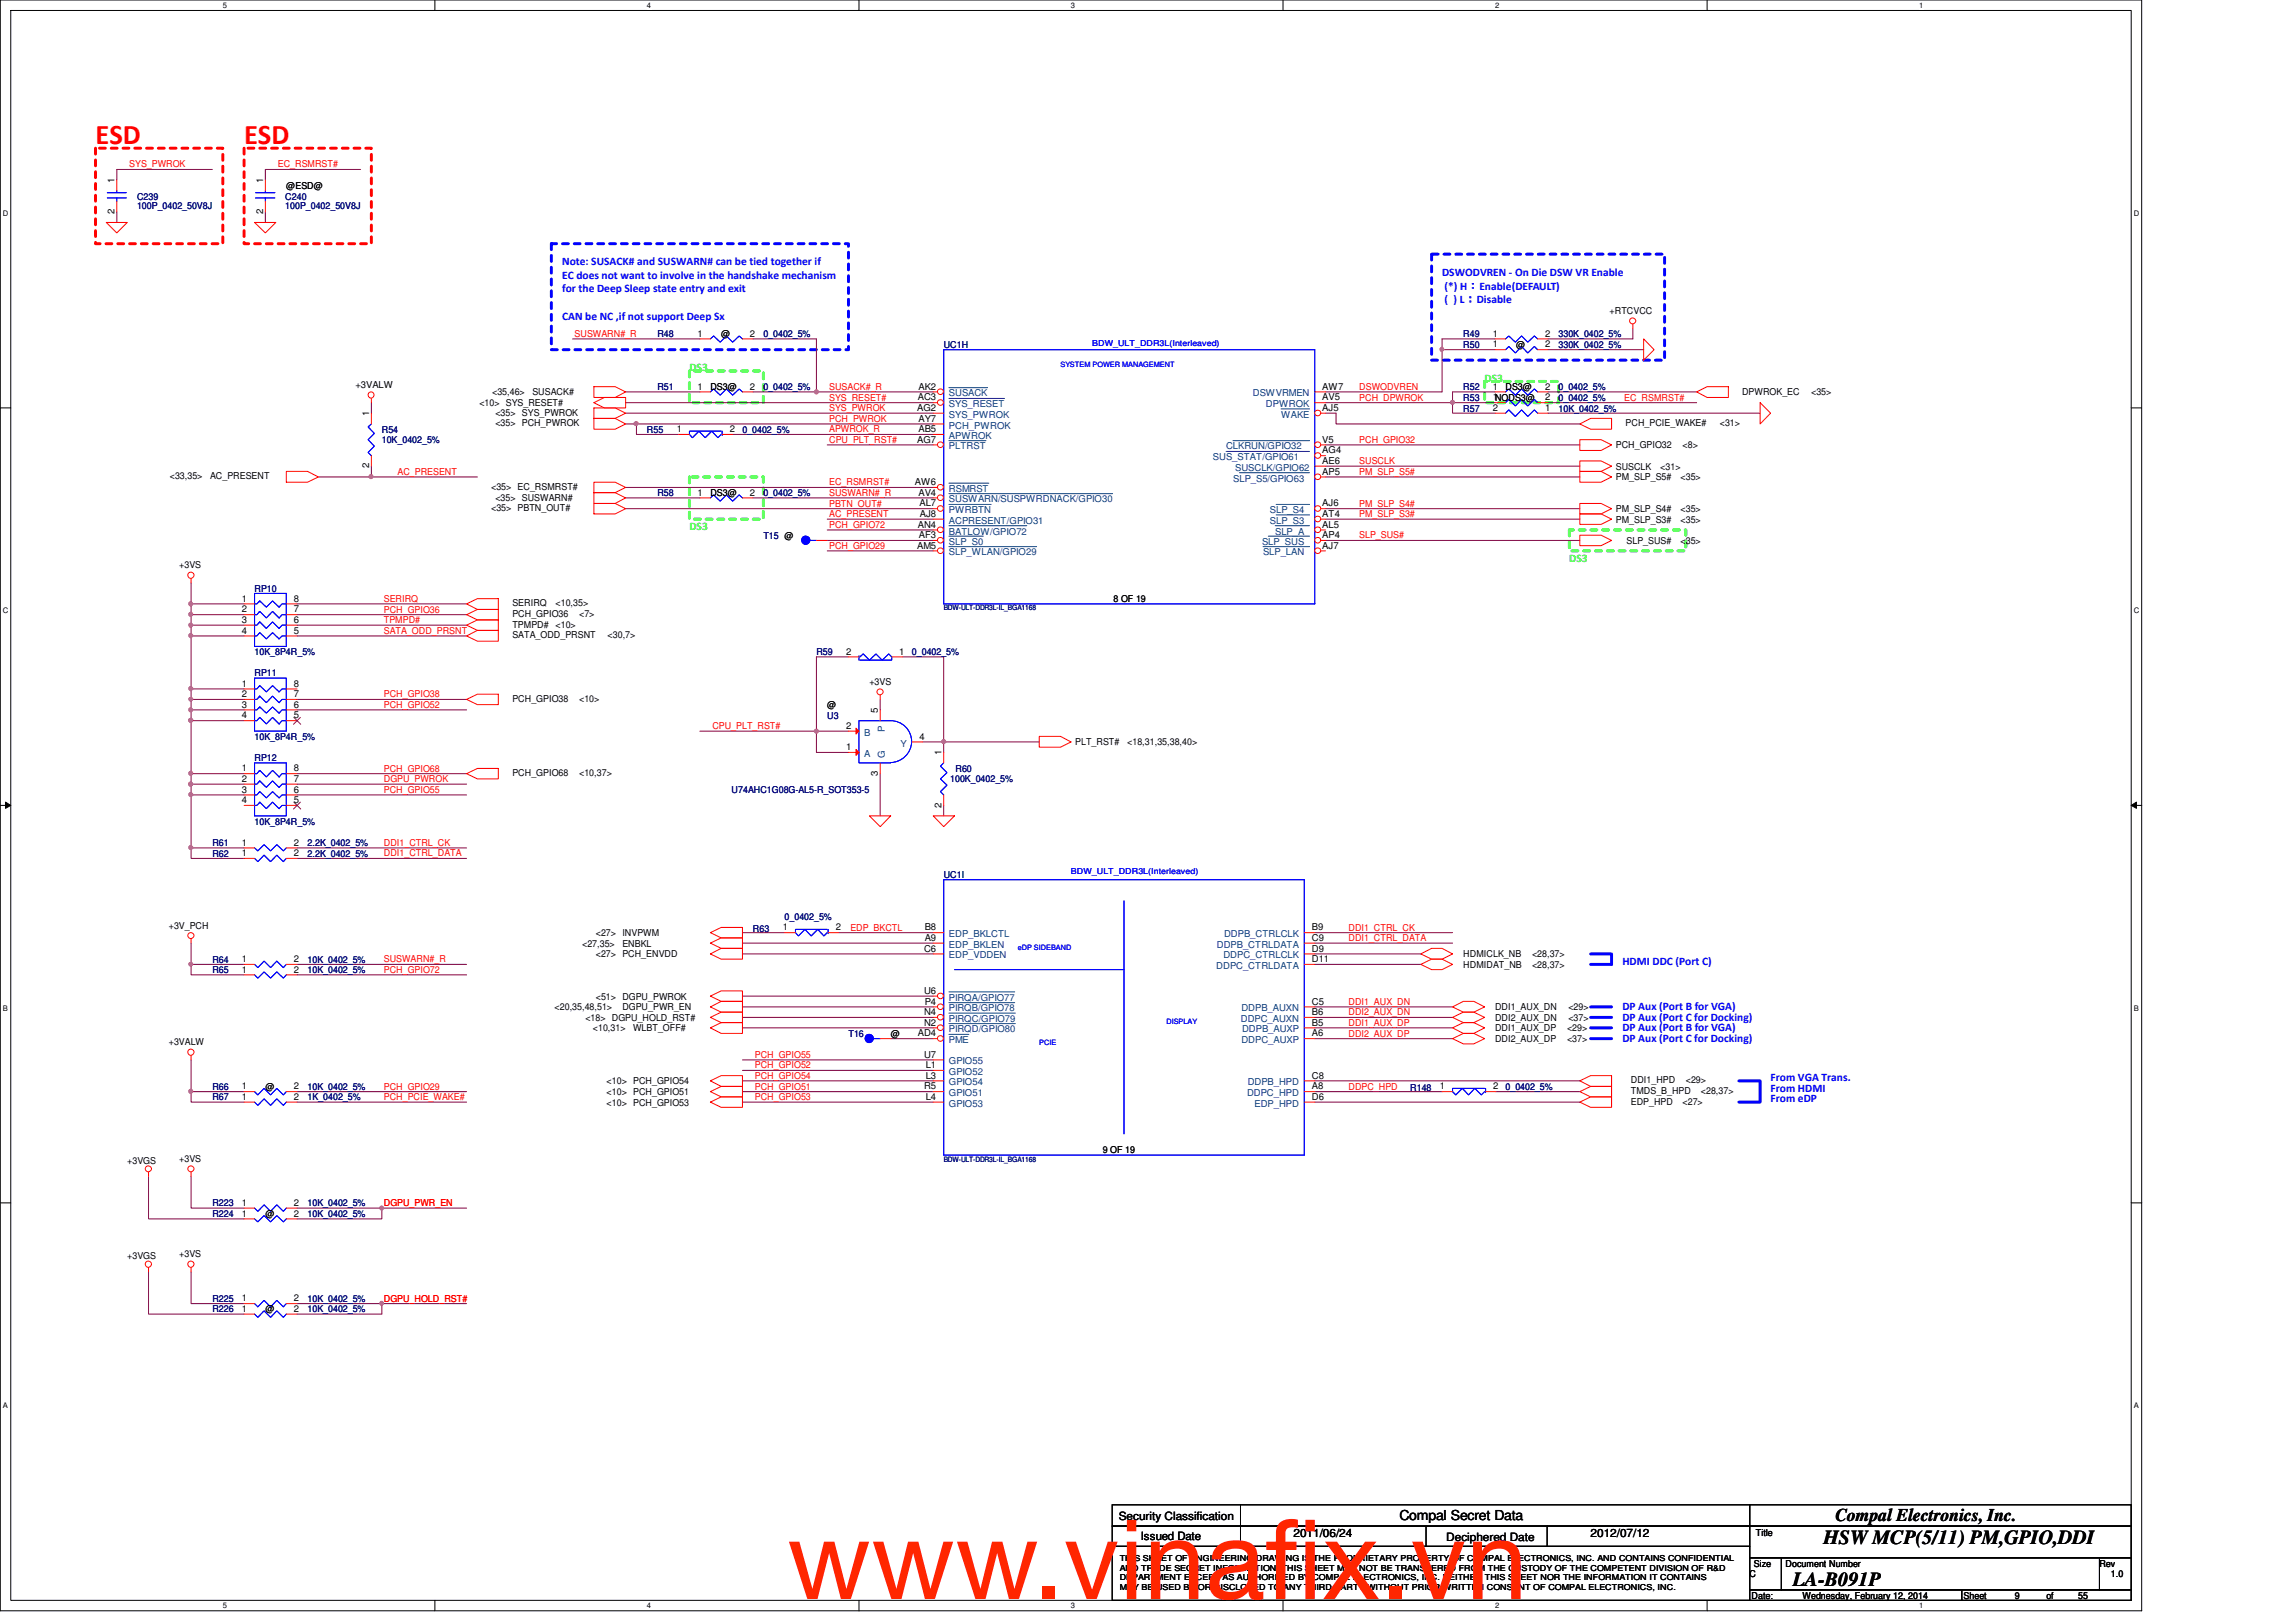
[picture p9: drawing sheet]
<svg xmlns="http://www.w3.org/2000/svg" width="297mm" height="210mm" viewBox="0 0 297 210" stroke-linecap="round" stroke-linejoin="round" font-family="sans-serif">
<defs><g id="words">
<g font-size="14.1" fill="#ff2600">
<text x="101.8" y="206.9">www.vinaf</text>
<text x="163.7" y="206.9">ix.vn</text>
</g>
<g font-size="3.7" fill="#f00">
<text x="12.4" y="18.6">ESD</text>
<text x="31.6" y="18.6">ESD</text>
</g>
<g font-size="2.6">
<text x="235.9" y="199.8">HSW MCP(5/11) PM,GPIO,DDI</text>
<text x="231.9" y="205.3">LA-B091P</text>
</g>
<text font-size="2.3" x="237.4" y="196.9">Compal Electronics, Inc.</text>
<text font-size="1.8" x="181.1" y="196.8">Compal Secret Data</text>
<g font-size="1.5" fill="#00f">
<text x="72.7" y="34.3">Note: SUSACK# and SUSWARN# can be tied together if</text>
<text x="186.6" y="35.7">DSWODVREN - On Die DSW VR Enable</text>
<text x="72.7" y="36.1">EC does not want to involve in the handshake mechanism</text>
<text x="72.7" y="37.8">for the Deep Sleep state entry and exit</text>
<text x="72.7" y="41.4">CAN be NC ,if not support Deep Sx</text>
<text x="186.9" y="37.5">(*) H：Enable(DEFAULT)</text>
<text x="186.9" y="39.2">( ) L：Disable</text>
<text x="209.9" y="124.8">HDMI DDC (Port C)</text>
<text x="209.9" y="130.7">DP Aux (Port B for VGA)</text>
<text x="209.9" y="133.5">DP Aux (Port B for VGA)</text>
<text x="209.9" y="134.8">DP Aux (Port C for Docking)</text>
<text x="209.9" y="132.1">DP Aux (Port C for Docking)</text>
<text x="229.1" y="142.7">From eDP</text>
<text x="229.1" y="141.3">From HDMI</text>
<text x="229.1" y="139.9">From VGA Trans.</text>
</g>
<g font-size="1.5" fill="#0f0">
<text x="89.2" y="48">DS3</text>
<text x="192.1" y="49.4">DS3</text>
<text x="89.2" y="68.6">DS3</text>
<text x="203" y="72.7">DS3</text>
</g>
<g font-size="1.5">
<text x="144.7" y="196.6">Security Classification</text>
<text x="147.6" y="199.3">Issued Date</text>
<text x="167.3" y="198.8">2011/06/24</text>
<text x="187.1" y="199.4">Deciphered Date</text>
<text x="205.8" y="198.8">2012/07/12</text>
</g>
<g font-size="1.2">
<text x="14.8" y="23.7" transform="rotate(-90 14.8 23.7)">1</text>
<text x="34" y="23.7" transform="rotate(-90 34 23.7)">1</text>
<text x="14.8" y="27.7" transform="rotate(-90 14.8 27.7)">2</text>
<text x="34" y="27.7" transform="rotate(-90 34 27.7)">2</text>
<text x="37" y="24.4">@ESD@</text>
<text x="208.2" y="40.6">+RTCVCC</text>
<text x="90.3" y="43.6">1</text>
<text x="93.3" y="43.6">@</text>
<text x="97" y="43.6">2</text>
<text x="193.1" y="43.6">1</text>
<text x="193.1" y="45">1</text>
<text x="196.2" y="45">@</text>
<text x="199.9" y="43.6">2</text>
<text x="199.9" y="45">2</text>
<text x="46" y="50.2">+3VALW</text>
<text x="47.7" y="53.9" transform="rotate(-90 47.7 53.9)">1</text>
<text x="62" y="52.6">&lt;10&gt; SYS_RESET#</text>
<text x="63.7" y="51.1">&lt;35,46&gt;</text>
<text x="64.1" y="53.8">&lt;35&gt; SYS_PWROK</text>
<text x="68.9" y="51.1">SUSACK#</text>
<text x="90.3" y="50.4">1</text>
<text x="91.9" y="50.5">DS3@</text>
<text x="97" y="50.4">2</text>
<text x="118.7" y="53.2">AG2</text>
<text x="118.7" y="51.8">AC3</text>
<text x="118.8" y="50.4">AK2</text>
<text x="171.1" y="53.2">AJ5</text>
<text x="171.1" y="50.4">AW7</text>
<text x="171.1" y="51.8">AV5</text>
<text x="193.1" y="51.8">1NODS3@</text>
<text x="193.1" y="53.2">2</text>
<text x="193.1" y="50.4">1</text>
<text x="194.8" y="50.5">DS3@</text>
<text x="199.9" y="51.8">2</text>
<text x="199.9" y="53.2">1</text>
<text x="199.9" y="50.4">2</text>
<text x="225.4" y="51.1">DPWROK_EC</text>
<text x="234.3" y="51.1">&lt;35&gt;</text>
<text x="64.1" y="55.2">&lt;35&gt; PCH_PWROK</text>
<text x="87.5" y="55.9">1</text>
<text x="94.4" y="55.9">2</text>
<text x="118.7" y="57.3">AG7</text>
<text x="118.8" y="54.6">AY7</text>
<text x="118.8" y="55.9">AB5</text>
<text x="171.1" y="57.3">V5</text>
<text x="171.1" y="58.7">AG4</text>
<text x="209" y="58">PCH_GPIO32</text>
<text x="210.3" y="55.2">PCH_PCIE_WAKE#</text>
<text x="217.7" y="58">&lt;8&gt;</text>
<text x="222.5" y="55.2">&lt;31&gt;</text>
<text x="22" y="62">&lt;33,35&gt;</text>
<text x="27.2" y="62">AC_PRESENT</text>
<text x="47.7" y="60.6" transform="rotate(-90 47.7 60.6)">2</text>
<text x="63.5" y="63.4">&lt;35&gt; EC_RSMRST#</text>
<text x="64.1" y="64.8">&lt;35&gt; SUSWARN#</text>
<text x="90.3" y="64.1">1</text>
<text x="91.9" y="64.2">DS3@</text>
<text x="97" y="64.1">2</text>
<text x="118.4" y="62.8">AW6</text>
<text x="118.8" y="64.1">AV4</text>
<text x="119" y="65.5">AL7</text>
<text x="171.1" y="61.4">AP5</text>
<text x="171.1" y="65.5">AJ6</text>
<text x="171.1" y="60">AE6</text>
<text x="209" y="60.8">SUSCLK</text>
<text x="209" y="62.1">PM_SLP_S5#</text>
<text x="214.8" y="60.8">&lt;31&gt;</text>
<text x="217.4" y="62.1">&lt;35&gt;</text>
<text x="63.5" y="66.1">&lt;35&gt; PBTN_OUT#</text>
<text x="118.7" y="71">AM5</text>
<text x="118.7" y="68.3">AN4</text>
<text x="118.9" y="69.6">AF3</text>
<text x="119" y="66.9">AJ8</text>
<text x="171.1" y="68.3">AL5</text>
<text x="171.1" y="69.6">AP4</text>
<text x="171.1" y="71">AJ7</text>
<text x="171.1" y="66.9">AT4</text>
<text x="209" y="67.6">PM_SLP_S3#</text>
<text x="209" y="66.3">PM_SLP_S4#</text>
<text x="210.4" y="70.4">SLP_SUS#</text>
<text x="217.4" y="70.4">&lt;35&gt;</text>
<text x="217.4" y="67.6">&lt;35&gt;</text>
<text x="217.4" y="66.3">&lt;35&gt;</text>
<text x="23.2" y="73.5">+3VS</text>
<text x="31.3" y="77.9">1</text>
<text x="38" y="77.9">8</text>
<text x="144.1" y="77.9">8 OF 19</text>
<text x="31.3" y="79.2">2</text>
<text x="31.3" y="80.6">3</text>
<text x="31.3" y="82">4</text>
<text x="38" y="79.2">7</text>
<text x="38" y="80.6">6</text>
<text x="38" y="82">5</text>
<text x="66.3" y="81.2">TPMPD#</text>
<text x="66.3" y="78.5">SERIRQ</text>
<text x="66.3" y="79.8">PCH_GPIO36</text>
<text x="66.3" y="82.6">SATA_ODD_PRSNT</text>
<text x="71.9" y="81.2">&lt;10&gt;</text>
<text x="71.9" y="78.5">&lt;10,35&gt;</text>
<text x="74.9" y="79.8">&lt;7&gt;</text>
<text x="78.6" y="82.6">&lt;30,7&gt;</text>
<text x="31.3" y="88.9">1</text>
<text x="38" y="88.9">8</text>
<text x="109.5" y="84.7">2</text>
<text x="112.5" y="88.6">+3VS</text>
<text x="116.3" y="84.7">1</text>
<text x="31.3" y="90.2">2</text>
<text x="31.3" y="91.6">3</text>
<text x="31.3" y="93">4</text>
<text x="38" y="90.2">7</text>
<text x="38" y="91.6">6</text>
<text x="38" y="93">5</text>
<text x="66.3" y="90.8">PCH_GPIO38</text>
<text x="74.9" y="90.8">&lt;10&gt;</text>
<text x="107" y="91.7">@</text>
<text x="109.5" y="94.3">2</text>
<text x="113.6" y="92.3" transform="rotate(-90 113.6 92.3)">5</text>
<text x="119" y="95.7">4</text>
<text x="31.3" y="99.8">1</text>
<text x="31.3" y="101.2">2</text>
<text x="38" y="99.8">8</text>
<text x="38" y="101.2">7</text>
<text x="66.3" y="100.4">PCH_GPIO68</text>
<text x="74.9" y="100.4">&lt;10,37&gt;</text>
<text x="109.5" y="97.1">1</text>
<text x="113.6" y="100.4" transform="rotate(-90 113.6 100.4)">3</text>
<text x="121.8" y="97.7" transform="rotate(-90 121.8 97.7)">1</text>
<text x="139.1" y="96.4">PLT_RST#</text>
<text x="145.8" y="96.4">&lt;18,31,35,38,40&gt;</text>
<text x="31.3" y="102.6">3</text>
<text x="31.3" y="103.9">4</text>
<text x="38" y="102.6">6</text>
<text x="38" y="103.9">5</text>
<text x="121.8" y="104.5" transform="rotate(-90 121.8 104.5)">2</text>
<text x="31.3" y="109.4">1</text>
<text x="31.3" y="110.8">1</text>
<text x="38" y="109.4">2</text>
<text x="38" y="110.8">2</text>
<text x="21.8" y="120.2">+3V_PCH</text>
<text x="31.3" y="124.5">1</text>
<text x="31.3" y="125.9">1</text>
<text x="38" y="124.5">2</text>
<text x="38" y="125.9">2</text>
<text x="75.3" y="122.5">&lt;27,35&gt;</text>
<text x="77.1" y="121.2">&lt;27&gt; INVPWM</text>
<text x="77.1" y="123.9">&lt;27&gt; PCH_ENVDD</text>
<text x="80.5" y="122.5">ENBKL</text>
<text x="101.3" y="120.4">1</text>
<text x="108.1" y="120.4">2</text>
<text x="119.5" y="123.1">C6</text>
<text x="119.6" y="121.8">A9</text>
<text x="119.6" y="120.4">B8</text>
<text x="169.7" y="120.4">B9</text>
<text x="169.7" y="123.1">D9</text>
<text x="169.7" y="121.8">C9</text>
<text x="169.7" y="124.5">D11</text>
<text x="189.3" y="123.9">HDMICLK_NB</text>
<text x="189.3" y="125.3">HDMIDAT_NB</text>
<text x="198.2" y="123.9">&lt;28,37&gt;</text>
<text x="198.2" y="125.3">&lt;28,37&gt;</text>
<text x="71.8" y="130.7">&lt;20,35,48,51&gt;</text>
<text x="77.1" y="129.4">&lt;51&gt; DGPU_PWROK</text>
<text x="80.5" y="130.7">DGPU_PWR_EN</text>
<text x="119.5" y="131.4">N4</text>
<text x="119.5" y="128.6">U6</text>
<text x="119.6" y="130">P4</text>
<text x="169.7" y="130">C5</text>
<text x="169.7" y="131.4">B6</text>
<text x="193.4" y="130.7">DDI1_AUX_DN</text>
<text x="202.9" y="130.7">&lt;29&gt;</text>
<text x="21.8" y="135.3">+3VALW</text>
<text x="75.7" y="132.1">&lt;18&gt; DGPU_HOLD_RST#</text>
<text x="76.7" y="133.5">&lt;10,31&gt;</text>
<text x="81.9" y="133.5">WLBT_OFF#</text>
<text x="115.2" y="134.2">@</text>
<text x="118.7" y="134.1">AD4</text>
<text x="119.5" y="136.9">U7</text>
<text x="119.5" y="132.7">N2</text>
<text x="169.7" y="132.7">B5</text>
<text x="169.7" y="134.1">A6</text>
<text x="193.4" y="133.5">DDI1_AUX_DP</text>
<text x="193.4" y="132.1">DDI2_AUX_DN</text>
<text x="193.4" y="134.9">DDI2_AUX_DP</text>
<text x="202.7" y="133.5">&lt;29&gt;</text>
<text x="202.7" y="134.9">&lt;37&gt;</text>
<text x="202.9" y="132.1">&lt;37&gt;</text>
<text x="31.3" y="141">1</text>
<text x="31.3" y="142.3">1</text>
<text x="34.3" y="141">@</text>
<text x="38" y="141">2</text>
<text x="38" y="142.3">2</text>
<text x="78.5" y="143.1">&lt;10&gt; PCH_GPIO53</text>
<text x="78.5" y="141.7">&lt;10&gt; PCH_GPIO51</text>
<text x="78.5" y="140.3">&lt;10&gt; PCH_GPIO54</text>
<text x="119.5" y="141">R5</text>
<text x="119.8" y="142.3">L4</text>
<text x="119.8" y="139.6">L3</text>
<text x="119.8" y="138.2">L1</text>
<text x="169.7" y="142.3">D6</text>
<text x="169.7" y="139.6">C8</text>
<text x="169.7" y="141">A8</text>
<text x="186.3" y="141">1</text>
<text x="193.2" y="141">2</text>
<text x="211" y="143">EDP_HPD</text>
<text x="211" y="141.6">TMDS_B_HPD</text>
<text x="211" y="140.2">DDI1_HPD</text>
<text x="217.7" y="143">&lt;27&gt;</text>
<text x="218.1" y="140.2">&lt;29&gt;</text>
<text x="220" y="141.6">&lt;28,37&gt;</text>
<text x="142.7" y="149.3">9 OF 19</text>
<text x="16.5" y="150.6">+3VGS</text>
<text x="23.2" y="150.4">+3VS</text>
<text x="31.3" y="156">1</text>
<text x="31.3" y="157.4">1</text>
<text x="34.3" y="157.5">@</text>
<text x="38" y="156">2</text>
<text x="38" y="157.4">2</text>
<text x="16.5" y="163">+3VGS</text>
<text x="23.2" y="162.7">+3VS</text>
<text x="31.3" y="168.4">1</text>
<text x="31.3" y="169.8">1</text>
<text x="34.3" y="169.8">@</text>
<text x="38" y="168.4">2</text>
<text x="38" y="169.8">2</text>
<text x="226.9" y="202.7">Size</text>
<text x="227.2" y="198.8">Title</text>
<text x="231" y="202.7">Document Number</text>
<text x="271.6" y="202.7">Rev</text>
<text x="226.4" y="204.1">C</text>
<text x="226.6" y="206.9">Date:</text>
<text x="233.2" y="206.9">Wednesday, February 12, 2014</text>
<text x="254" y="206.9">Sheet</text>
<text x="260.6" y="206.9">9</text>
<text x="264.7" y="206.9">of</text>
<text x="268.9" y="206.9">55</text>
<text x="273.1" y="204.1">1.0</text>
</g>
<g font-size="1.2" fill="#f00">
<text x="16.7" y="21.7">SYS_PWROK</text>
<text x="35.9" y="21.7">EC_RSMRST#</text>
<text x="74.3" y="43.6">SUSWARN#_R</text>
<text x="107.3" y="51.9">SYS_RESET#</text>
<text x="107.3" y="50.5">SUSACK#_R</text>
<text x="107.3" y="53.2">SYS_PWROK</text>
<text x="175.8" y="50.5">DSWODVREN</text>
<text x="175.8" y="51.9">PCH_DPWROK</text>
<text x="210.1" y="51.9">EC_RSMRST#</text>
<text x="107.3" y="54.6">PCH_PWROK</text>
<text x="107.3" y="57.3">CPU_PLT_RST#</text>
<text x="107.3" y="56">APWROK_R</text>
<text x="175.8" y="57.3">PCH_GPIO32</text>
<text x="51.4" y="61.5">AC_PRESENT</text>
<text x="107.3" y="64.2">SUSWARN#_R</text>
<text x="107.3" y="62.8">EC_RSMRST#</text>
<text x="107.3" y="65.6">PBTN_OUT#</text>
<text x="175.8" y="60.1">SUSCLK</text>
<text x="175.8" y="61.5">PM_SLP_S5#</text>
<text x="175.8" y="65.6">PM_SLP_S4#</text>
<text x="107.3" y="66.9">AC_PRESENT</text>
<text x="107.3" y="68.3">PCH_GPIO72</text>
<text x="107.3" y="71">PCH_GPIO29</text>
<text x="175.8" y="66.9">PM_SLP_S3#</text>
<text x="175.8" y="69.7">SLP_SUS#</text>
<text x="49.7" y="77.9">SERIRQ</text>
<text x="49.7" y="79.3">PCH_GPIO36</text>
<text x="49.7" y="80.6">TPMPD#</text>
<text x="49.7" y="82">SATA_ODD_PRSNT</text>
<text x="49.7" y="90.3">PCH_GPIO38</text>
<text x="49.7" y="91.6">PCH_GPIO52</text>
<text x="92.2" y="94.4">CPU_PLT_RST#</text>
<text x="49.7" y="99.9">PCH_GPIO68</text>
<text x="49.7" y="101.2">DGPU_PWROK</text>
<text x="49.7" y="102.6">PCH_GPIO55</text>
<text x="49.7" y="110.8">DDI1_CTRL_DATA</text>
<text x="49.7" y="109.5">DDI1_CTRL_CK</text>
<text x="49.7" y="124.5">SUSWARN#_R</text>
<text x="49.7" y="125.9">PCH_GPIO72</text>
<text x="110" y="120.4">EDP_BKCTL</text>
<text x="174.5" y="120.4">DDI1_CTRL_CK</text>
<text x="174.5" y="121.8">DDI1_CTRL_DATA</text>
<text x="174.5" y="130">DDI1_AUX_DN</text>
<text x="174.5" y="131.4">DDI2_AUX_DN</text>
<text x="97.7" y="136.9">PCH_GPIO55</text>
<text x="174.5" y="132.8">DDI1_AUX_DP</text>
<text x="174.5" y="134.2">DDI2_AUX_DP</text>
<text x="49.7" y="141">PCH_GPIO29</text>
<text x="49.7" y="142.4">PCH_PCIE_WAKE#</text>
<text x="97.7" y="141">PCH_GPIO51</text>
<text x="97.7" y="142.4">PCH_GPIO53</text>
<text x="97.7" y="138.3">PCH_GPIO52</text>
<text x="97.7" y="139.6">PCH_GPIO54</text>
<text x="174.5" y="141">DDPC_HPD</text>
<text x="49.7" y="156.1">DGPU_PWR_EN</text>
<text x="49.7" y="168.4">DGPU_HOLD_RST#</text>
</g>
<g font-size="1.2" fill="#000080">
<text x="17.7" y="25.8">C239</text>
<text x="17.7" y="27.1">100P_0402_50V8J</text>
<text x="36.9" y="25.8">C240</text>
<text x="36.9" y="27.1">100P_0402_50V8J</text>
<text x="85" y="43.6">R48</text>
<text x="98.8" y="43.6">0_0402_5%</text>
<text x="122.1" y="45">UC1H</text>
<text x="189.3" y="43.6">R49</text>
<text x="189.3" y="45">R50</text>
<text x="201.6" y="43.6">330K_0402_5%</text>
<text x="201.6" y="45">330K_0402_5%</text>
<text x="85" y="50.5">R51</text>
<text x="98.8" y="50.5">0_0402_5%</text>
<text x="189.3" y="51.9">R53</text>
<text x="189.3" y="53.3">R57</text>
<text x="189.3" y="50.5">R52</text>
<text x="201.6" y="51.9">0_0402_5%</text>
<text x="201.6" y="53.3">10K_0402_5%</text>
<text x="201.6" y="50.5">0_0402_5%</text>
<text x="49.4" y="56">R54</text>
<text x="49.4" y="57.4">10K_0402_5%</text>
<text x="83.7" y="56">R55</text>
<text x="96.1" y="56">0_0402_5%</text>
<text x="85" y="64.2">R58</text>
<text x="98.8" y="64.2">0_0402_5%</text>
<text x="98.8" y="69.7">T15 @</text>
<text x="32.9" y="76.6">RP10</text>
<text x="32.9" y="87.5">RP11</text>
<text x="32.9" y="84.8">10K_8P4R_5%</text>
<text x="105.6" y="84.8">R59</text>
<text x="118" y="84.8">0_0402_5%</text>
<text x="32.9" y="95.8">10K_8P4R_5%</text>
<text x="107" y="93">U3</text>
<text x="32.9" y="98.5">RP12</text>
<text x="122.9" y="101.3">100K_0402_5%</text>
<text x="123.6" y="99.9">R60</text>
<text x="32.9" y="106.7">10K_8P4R_5%</text>
<text x="94.7" y="102.6">U74AHC1G08G-AL5-R_SOT353-5</text>
<text x="27.5" y="109.5">R61</text>
<text x="27.5" y="110.9">R62</text>
<text x="39.8" y="109.5">2.2K_0402_5%</text>
<text x="39.8" y="110.9">2.2K_0402_5%</text>
<text x="122.1" y="113.6">UC1I</text>
<text x="101.5" y="119.1">0_0402_5%</text>
<text x="27.5" y="124.6">R64</text>
<text x="27.5" y="125.9">R65</text>
<text x="39.8" y="124.6">10K_0402_5%</text>
<text x="39.8" y="125.9">10K_0402_5%</text>
<text x="97.4" y="120.6">R63</text>
<text x="109.8" y="134.2">T16</text>
<text x="27.5" y="141">R66</text>
<text x="27.5" y="142.4">R67</text>
<text x="39.8" y="141">10K_0402_5%</text>
<text x="39.8" y="142.4">1K_0402_5%</text>
<text x="182.5" y="141.2">R148</text>
<text x="194.8" y="141">0_0402_5%</text>
<text x="27.5" y="156.1">R223</text>
<text x="27.5" y="157.5">R224</text>
<text x="39.8" y="156.1">10K_0402_5%</text>
<text x="39.8" y="157.5">10K_0402_5%</text>
<text x="27.5" y="168.4">R225</text>
<text x="27.5" y="169.8">R226</text>
<text x="39.8" y="168.4">10K_0402_5%</text>
<text x="39.8" y="169.8">10K_0402_5%</text>
</g>
<g font-size="1.2" fill="#004080">
<text x="122.8" y="51.3">SUSACK</text>
<text x="122.8" y="52.7">SYS_RESET</text>
<text x="162.1" y="51.3">DSWVRMEN</text>
<text x="163.8" y="52.7">DPWROK</text>
<text x="122.8" y="55.5">PCH_PWROK</text>
<text x="122.8" y="58.2">PLTRST</text>
<text x="122.8" y="56.8">APWROK</text>
<text x="122.8" y="54.1">SYS_PWROK</text>
<text x="156.9" y="59.6">SUS_STAT/GPIO61</text>
<text x="158.6" y="58.2">CLKRUN/GPIO32</text>
<text x="165.7" y="54.1">WAKE</text>
<text x="122.8" y="65">SUSWARN/SUSPWRDNACK/GPIO30</text>
<text x="122.8" y="63.7">RSMRST</text>
<text x="159.6" y="62.3">SLP_S5/GPIO63</text>
<text x="159.8" y="60.9">SUSCLK/GPIO62</text>
<text x="122.8" y="71.9">SLP_WLAN/GPIO29</text>
<text x="122.8" y="70.5">SLP_S0</text>
<text x="122.8" y="66.4">PWRBTN</text>
<text x="122.8" y="69.2">BATLOW/GPIO72</text>
<text x="122.8" y="67.8">ACPRESENT/GPIO31</text>
<text x="163.3" y="70.5">SLP_SUS</text>
<text x="163.4" y="71.9">SLP_LAN</text>
<text x="164.3" y="67.8">SLP_S3</text>
<text x="164.3" y="66.4">SLP_S4</text>
<text x="165" y="69.2">SLP_A</text>
<text x="111.8" y="95.2">B</text>
<text x="114.5" y="94.8" transform="rotate(-90 114.5 94.8)">P</text>
<text x="111.8" y="98">A</text>
<text x="114.5" y="98" transform="rotate(-90 114.5 98)">G</text>
<text x="116.5" y="96.6">Y</text>
<text x="122.8" y="122.6">EDP_BKLEN</text>
<text x="122.8" y="124">EDP_VDDEN</text>
<text x="122.8" y="121.3">EDP_BKLCTL</text>
<text x="157.3" y="125.4">DDPC_CTRLDATA</text>
<text x="157.4" y="122.6">DDPB_CTRLDATA</text>
<text x="158.3" y="124">DDPC_CTRLCLK</text>
<text x="158.4" y="121.3">DDPB_CTRLCLK</text>
<text x="122.8" y="129.5">PIRQA/GPIO77</text>
<text x="122.8" y="130.9">PIRQB/GPIO78</text>
<text x="160.6" y="130.9">DDPB_AUXN</text>
<text x="122.8" y="137.8">GPIO55</text>
<text x="122.8" y="135">PME</text>
<text x="122.8" y="133.6">PIRQD/GPIO80</text>
<text x="122.8" y="132.2">PIRQC/GPIO79</text>
<text x="160.5" y="132.2">DDPC_AUXN</text>
<text x="160.6" y="135">DDPC_AUXP</text>
<text x="160.7" y="133.6">DDPB_AUXP</text>
<text x="122.8" y="143.2">GPIO53</text>
<text x="122.8" y="141.9">GPIO51</text>
<text x="122.8" y="140.5">GPIO54</text>
<text x="122.8" y="139.1">GPIO52</text>
<text x="161.3" y="141.9">DDPC_HPD</text>
<text x="161.4" y="140.5">DDPB_HPD</text>
<text x="162.3" y="143.2">EDP_HPD</text>
</g>
<g font-size="1.1" fill="#00f">
<text x="141.3" y="44.8">BDW_ULT_DDR3L(Interleaved)</text>
<text x="138.6" y="113.2">BDW_ULT_DDR3L(Interleaved)</text>
</g>
<g font-size="1.1">
<text x="144.9" y="202">THIS SHEET OF ENGINEERING DRAWING IS THE PROPRIETARY PROPERTY OF COMPAL ELECTRONICS, INC. AND CONTAINS CONFIDENTIAL</text>
<text x="144.9" y="203.2">AND TRADE SECRET INFORMATION. THIS SHEET MAY NOT BE TRANSFERED FROM THE CUSTODY OF THE COMPETENT DIVISION OF R&amp;D</text>
<text x="144.9" y="204.5">DEPARTMENT EXCEPT AS AUTHORIZED BY COMPAL ELECTRONICS, INC. NEITHER THIS SHEET NOR THE INFORMATION IT CONTAINS</text>
<text x="144.9" y="205.7">MAY BE USED BY OR DISCLOSED TO ANY THIRD PARTY WITHOUT PRIOR WRITTEN CONSENT OF COMPAL ELECTRONICS, INC.</text>
</g>
<g font-size="1">
<text x="28.8" y="1">5</text>
<text x="83.7" y="1">4</text>
<text x="138.6" y="1">3</text>
<text x="193.4" y="1">2</text>
<text x="248.3" y="1">1</text>
<text x=".4" y="27.9">D</text>
<text x="276.1" y="27.9">D</text>
<text x=".4" y="79.4">C</text>
<text x="276.1" y="79.4">C</text>
<text x=".4" y="130.8">B</text>
<text x="276.1" y="130.8">B</text>
<text x=".4" y="182.2">A</text>
<text x="276.1" y="182.2">A</text>
<text x="28.8" y="208.1">5</text>
<text x="83.7" y="208.1">4</text>
<text x="138.6" y="208.1">3</text>
<text x="193.4" y="208.1">2</text>
<text x="248.3" y="208.1">1</text>
</g>
<g font-size=".9" fill="#00f">
<text x="137.2" y="47.5">SYSTEM POWER MANAGEMENT</text>
<text x="131.7" y="122.9">eDP SIDEBAND</text>
<text x="134.4" y="135.3">PCIE</text>
<text x="150.9" y="132.5">DISPLAY</text>
</g>
<g font-size=".9" fill="#000080">
<text x="122.1" y="79">BDW-ULT-DDR3L-IL_BGA1168</text>
<text x="122.1" y="150.3">BDW-ULT-DDR3L-IL_BGA1168</text>
</g>
</g></defs>
<path d="M0 0h277.1v208.5h-277.1zM1.4 1.4h274.3v205.7h-274.3z" fill="none" stroke="#000" stroke-width=".13"/>
<g fill="#fff">
<path d="M28.8 .1h.6v1.1h-.6z"/>
<path d="M28.8 207.2h.6v1.1h-.6z"/>
</g>
<path d="M56.3 0v1.4M56.3 207.1v1.4" fill="none" stroke="#000" stroke-width=".13"/>
<g fill="#fff">
<path d="M83.7 .1h.5v1.1h-.5z"/>
<path d="M83.7 207.2h.5v1.1h-.5z"/>
</g>
<path d="M111.1 0v1.4M111.1 207.1v1.4" fill="none" stroke="#000" stroke-width=".13"/>
<g fill="#fff">
<path d="M138.6 .1h.5v1.1h-.5z"/>
<path d="M138.6 207.2h.5v1.1h-.5z"/>
</g>
<path d="M166 0v1.4M166 207.1v1.4" fill="none" stroke="#000" stroke-width=".13"/>
<g fill="#fff">
<path d="M193.4 .1h.6v1.1h-.6z"/>
<path d="M193.4 207.2h.6v1.1h-.6z"/>
</g>
<path d="M220.9 0v1.4M220.9 207.1v1.4" fill="none" stroke="#000" stroke-width=".13"/>
<g fill="#fff">
<path d="M248.3 .1h.5v1.1h-.5z"/>
<path d="M248.3 207.2h.5v1.1h-.5z"/>
<path d="M.4 27.1h.7v1.1h-.7z"/>
<path d="M276.1 27.1h.7v1.1h-.7z"/>
<path d="M.4 78.5h.7v1.1h-.7z"/>
<path d="M276.1 78.5h.7v1.1h-.7z"/>
</g>
<path d="M0 52.8h1.4M275.7 52.8h1.4" fill="none" stroke="#000" stroke-width=".13"/>
<g fill="#fff">
<path d="M.4 129.9h.6v1.1h-.6z"/>
<path d="M276.1 129.9h.6v1.1h-.6z"/>
</g>
<path d="M0 104.2h1.4M.7 103.8l.7 .4-.7 .4zM275.7 104.2l.7-.4v.8zM275.7 104.2h1.4" fill="none" stroke="#000" stroke-width=".13"/>
<path d="M.7 103.8l.7 .4-.7 .4zM275.7 104.2l.7-.4v.8z" fill="#000"/>
<g fill="#fff">
<path d="M.4 181.4h.6v1.1h-.6z"/>
<path d="M276.1 181.4h.6v1.1h-.6z"/>
</g>
<path d="M0 155.7h1.4M275.7 155.7h1.4" fill="none" stroke="#000" stroke-width=".13"/>
<path d="M89.2 48h9.6v4.1h-9.6zM192.1 49.4h9.5v2.7h-9.5zM89.2 61.7h9.6v5.5h-9.6zM203 68.6h15.1v2.7h-15.1z" fill="none" stroke="#0f0" stroke-width=".38" stroke-dasharray=".8 .8"/>
<path d="M71.3 31.5h38.5v13.8h-38.5zM185.2 32.9h30.2v13.7h-30.2z" fill="none" stroke="#00f" stroke-width=".38" stroke-dasharray=".8 .8"/>
<path d="M205.8 130.3h2.7M205.8 123.4h2.7v1.4h-2.7M205.8 131.7h2.7M205.8 133h2.7M205.8 134.4h2.7M225 139.9h2.7v2.7h-2.7" fill="none" stroke="#00f" stroke-width=".38"/>
<path d="M12.4 19.2h16.4v12.3h-16.4zM31.6 19.2h16.4v12.3h-16.4z" fill="none" stroke="#f00" stroke-width=".38" stroke-dasharray=".8 .8"/>
<path d="M80.9 52.1h39.8M82.3 54.9h38.4M96.1 133h24.6M96.1 131.7h24.6M96.1 130.3h24.6M96.1 122h24.6M96.1 123.4h24.6M115.2 134.4h5.5M170.1 142.6h34.3" fill="none" stroke="#800040" stroke-width=".13"/>
<circle cx="82.3" cy="54.8" r=".26" fill="#f0f"/>
<circle cx="82.3" cy="54.8" r=".26" fill="none" stroke="#f0f" stroke-width=".13"/>
<path d="M107 57.6h13.7M171.5 53.5h1.3M186.6 43.9h6.8M193.4 45.3h-6.8v5.4M200.3 45.3h12.3M211.2 42.5v1.4h-10.9M107 69.9h13.7M107 67.2h13.7M171.5 60.3h32.9" fill="none" stroke="#800040" stroke-width=".13"/>
<path d="M186.4 45h.1l.2 .1v.3l-.2 .1-.1-.1z" fill-rule="evenodd" fill="#f0f"/>
<path d="M186.4 45h.1l.2 .1v.3l-.2 .1-.1-.1z" fill="none" stroke="#f0f" stroke-width=".13"/>
<path d="M105.6 50.7h15.1M171.5 50.7h15.1M186.6 43.9v1.4M90.5 94.6h19.3M105.6 85v9.6M119.3 96h2.8v1.4M122.1 96h12.4" fill="none" stroke="#800040" stroke-width=".13"/>
<circle cx="122.1" cy="96" r=".26" fill="#f0f"/>
<circle cx="122.1" cy="96" r=".26" fill="none" stroke="#f0f" stroke-width=".13"/>
<path d="M48 61.7h13.8M105.6 85h4.2M105.6 97.4h4.2M113.9 90.5v1.4M116.8 85h5.3v11M113.9 100.1v5.5M122.1 104.2v1.4" fill="none" stroke="#800040" stroke-width=".13"/>
<circle cx="48" cy="61.7" r=".26" fill="#f0f"/>
<circle cx="48" cy="61.7" r=".26" fill="none" stroke="#f0f" stroke-width=".13"/>
<path d="M187.9 52.1h5.5M41.2 61.7h6.8M96.1 137.2h24.6M96.1 141.3h24.6M96.1 142.6h24.6" fill="none" stroke="#800040" stroke-width=".13"/>
<circle cx="187.9" cy="52.1" r=".26" fill="#f0f"/>
<circle cx="187.9" cy="52.1" r=".26" fill="none" stroke="#f0f" stroke-width=".13"/>
<path d="M48 52.1v1.4M171.5 57.6h32.9M200.3 52.1h19.2M48 60.3v1.4M80.9 63.1h39.8M80.9 65.8h39.8M97.4 64.4h23.3M107 68.6h13.7M105.6 94.6v2.8M96.1 120.7h5.4M96.1 138.5h24.6M108.5 120.7h12.2" fill="none" stroke="#800040" stroke-width=".13"/>
<circle cx="105.6" cy="94.6" r=".26" fill="#f0f"/>
<circle cx="105.6" cy="94.6" r=".26" fill="none" stroke="#f0f" stroke-width=".13"/>
<g fill="none" stroke="#800040" stroke-width=".13">
<path d="M80.9 54.9h1.4v1.3h5.5M80.9 50.7h9.6M80.9 53.5h39.8M193.4 50.7h-5.5v1.4h-16.4M200.3 50.7h19.2M80.9 64.4h9.6M107 71.3h13.7M171.5 61.7h32.9M171.5 65.8h32.9M171.5 67.2h32.9M171.5 69.9h32.9M24.7 122v2.8h6.9"/>
<path d="M38.4 124.8h22M96.1 128.9h24.6M96.1 139.9h24.6M170.1 130.3h17.8M170.1 133h17.8M170.1 139.9h34.3M170.1 124.8h13.7M170.1 123.4h13.7"/>
</g>
<circle cx="24.7" cy="124.8" r=".25" fill="#f0f"/>
<circle cx="24.7" cy="124.8" r=".25" fill="none" stroke="#f0f" stroke-width=".13"/>
<path d="M97.4 43.9h8.2v6.8" fill="none" stroke="#800040" stroke-width=".13"/>
<circle cx="105.6" cy="50.7" r=".26" fill="#f0f"/>
<circle cx="105.6" cy="50.7" r=".26" fill="none" stroke="#f0f" stroke-width=".13"/>
<path d="M74.1 43.9h16.4M97.4 50.7h8.2M24.7 78.1h6.9" fill="none" stroke="#800040" stroke-width=".13"/>
<circle cx="24.7" cy="78.2" r=".26" fill="#f0f"/>
<circle cx="24.7" cy="78.2" r=".26" fill="none" stroke="#f0f" stroke-width=".13"/>
<path d="M24.7 78.1v1.4M24.7 137.2v4.1h6.9M24.7 141.3v1.3h6.9M38.4 141.3h22M38.4 142.6h22" fill="none" stroke="#800040" stroke-width=".13"/>
<circle cx="24.7" cy="141.2" r=".26" fill="#f0f"/>
<circle cx="24.7" cy="141.2" r=".26" fill="none" stroke="#f0f" stroke-width=".13"/>
<path d="M24.7 75.4v2.7M31.6 79.5h-6.9v1.4h6.9" fill="none" stroke="#800040" stroke-width=".13"/>
<circle cx="24.7" cy="80.9" r=".26" fill="#f0f"/>
<circle cx="24.7" cy="80.9" r=".26" fill="none" stroke="#f0f" stroke-width=".13"/>
<circle cx="24.7" cy="79.5" r=".26" fill="#f0f"/>
<circle cx="24.7" cy="79.5" r=".26" fill="none" stroke="#f0f" stroke-width=".13"/>
<path d="M24.7 82.3h6.9" fill="none" stroke="#800040" stroke-width=".13"/>
<circle cx="24.7" cy="82.3" r=".26" fill="#f0f"/>
<circle cx="24.7" cy="82.3" r=".26" fill="none" stroke="#f0f" stroke-width=".13"/>
<path d="M24.7 80.9v1.4M24.7 100.1h6.9M24.7 101.5h6.9" fill="none" stroke="#800040" stroke-width=".13"/>
<circle cx="24.7" cy="101.5" r=".26" fill="#f0f"/>
<circle cx="24.7" cy="101.5" r=".26" fill="none" stroke="#f0f" stroke-width=".13"/>
<path d="M24.7 102.9h6.9" fill="none" stroke="#800040" stroke-width=".13"/>
<circle cx="24.7" cy="102.8" r=".26" fill="#f0f"/>
<circle cx="24.7" cy="102.8" r=".26" fill="none" stroke="#f0f" stroke-width=".13"/>
<path d="M24.7 100.1v2.8" fill="none" stroke="#800040" stroke-width=".13"/>
<circle cx="24.7" cy="101.5" r=".26" fill="#f0f"/>
<circle cx="24.7" cy="101.5" r=".26" fill="none" stroke="#f0f" stroke-width=".13"/>
<circle cx="24.7" cy="100.1" r=".26" fill="#f0f"/>
<circle cx="24.7" cy="100.1" r=".26" fill="none" stroke="#f0f" stroke-width=".13"/>
<path d="M24.7 93.3v6.8M24.7 102.9v8.2h6.9M38.4 111.1h22M170.1 120.7h17.8M170.1 122h17.8" fill="none" stroke="#800040" stroke-width=".13"/>
<circle cx="24.7" cy="93.2" r=".26" fill="#f0f"/>
<circle cx="24.7" cy="93.2" r=".26" fill="none" stroke="#f0f" stroke-width=".13"/>
<path d="M24.7 109.7h6.9M38.4 109.7h22" fill="none" stroke="#800040" stroke-width=".13"/>
<circle cx="24.7" cy="109.7" r=".26" fill="#f0f"/>
<circle cx="24.7" cy="109.7" r=".26" fill="none" stroke="#f0f" stroke-width=".13"/>
<g fill="none" stroke="#800040" stroke-width=".13">
<path d="M15.1 27.4v1.4M27.5 21.9h-12.4v1.4M34.3 27.4v1.4M46.6 21.9h-12.3v1.4M94.8 56.2h25.9M172.8 53.5v1.4h31.6M187.9 52.1v1.4h5.5M200.3 53.5h27.4M38.4 78.1h22M38.4 79.5h22M24.7 89.2h6.9M38.4 80.9h22"/>
<path d="M38.4 82.3h22M38.4 100.1h22M38.4 101.5h22M38.4 102.9h22M24.7 124.8v1.4h6.9M38.4 126.2h22M170.1 134.4h17.8M170.1 131.7h17.8M170.1 141.3h16.5M193.5 141.3h10.9"/>
</g>
<circle cx="24.7" cy="89.1" r=".26" fill="#f0f"/>
<circle cx="24.7" cy="89.1" r=".26" fill="none" stroke="#f0f" stroke-width=".13"/>
<path d="M24.7 90.5h6.9" fill="none" stroke="#800040" stroke-width=".13"/>
<circle cx="24.7" cy="90.5" r=".25" fill="#f0f"/>
<circle cx="24.7" cy="90.5" r=".25" fill="none" stroke="#f0f" stroke-width=".13"/>
<path d="M24.7 91.9h6.9M24.7 93.3h6.9" fill="none" stroke="#800040" stroke-width=".13"/>
<circle cx="24.7" cy="93.2" r=".26" fill="#f0f"/>
<circle cx="24.7" cy="93.2" r=".26" fill="none" stroke="#f0f" stroke-width=".13"/>
<path d="M24.7 82.3v11M38.4 90.5h22M38.4 91.9h22" fill="none" stroke="#800040" stroke-width=".13"/>
<circle cx="24.7" cy="91.9" r=".26" fill="#f0f"/>
<circle cx="24.7" cy="91.9" r=".26" fill="none" stroke="#f0f" stroke-width=".13"/>
<path d="M49.4 156.3h11M49.4 168.7h11" fill="none" stroke="#800040" stroke-width=".13"/>
<path d="M49.2 168.5l.2-.1 .2 .1-.1 .3-.1 .1-.2-.1z" fill-rule="evenodd" fill="#f0f"/>
<path d="M49.2 168.5l.2-.1 .2 .1-.1 .3-.1 .1-.2-.1z" fill="none" stroke="#f0f" stroke-width=".13"/>
<path d="M49.4 156.3v1.4h-11" fill="none" stroke="#800040" stroke-width=".13"/>
<path d="M49.2 156.2l.2-.1 .2 .1-.1 .3-.1 .1-.2-.1z" fill-rule="evenodd" fill="#f0f"/>
<path d="M49.2 156.2l.2-.1 .2 .1-.1 .3-.1 .1-.2-.1z" fill="none" stroke="#f0f" stroke-width=".13"/>
<path d="M19.2 152.2v5.5h12.4M24.7 152.2v4.1h6.9M38.4 156.3h11M19.2 164.6v5.5h12.4M24.7 164.6v4.1h6.9M38.4 168.7h11v1.4h-11" fill="none" stroke="#800040" stroke-width=".13"/>
<g fill="none" stroke="#f00" stroke-width=".13">
<path d="M13.8 28.8h2.7l-1.4 1.3zM15.1 23.3v1.4M15.1 26v1.4M32.9 28.8h2.8l-1.4 1.3zM34.3 23.3v1.4M34.3 26v1.4M48 51.6v.5M76.8 54.1h2.8l1.3 .8-1.3 .6h-2.8zM76.8 52.8h2.8l1.3 .7-1.3 .6h-2.8zM76.8 50h2.8l1.3 .7-1.3 .7h-2.8zM76.8 52.1l1.4-.7h2.7v1.4h-2.7zM193.4 43.9h1.4"/>
<path d="M193.4 52.1h1.4M198.9 43.9h1.4M198.9 52.1h1.4M204.4 54.9l1.4-.8h2.7v1.4h-2.7zM204.4 59.6h2.7l1.4 .7-1.4 .7h-2.7zM204.4 56.9h2.7l1.4 .7-1.4 .7h-2.7zM211.2 42v.5M212.6 43.9l1.4 1.4-1.4 1.3zM219.5 50.7l1.4-.7h2.7v1.4h-2.7zM227.7 52.1l1.4 1.4-1.4 1.4zM24.7 74.9v.5M37 61h2.8l1.4 .7-1.4 .7h-2.8z"/>
<path d="M60.4 78.1l1.4-.6h2.7v1.4h-2.7zM60.4 79.5l1.4-.6h2.7v1.3h-2.7zM76.8 65.2h2.8l1.3 .6-1.3 .7h-2.8zM76.8 62.4h2.8l1.3 .7-1.3 .7h-2.8zM76.8 63.8h2.8l1.3 .6-1.3 .8h-2.8zM204.4 66.5h2.7l1.4 .7-1.4 .7h-2.7zM204.4 65.2h2.7l1.4 .6-1.4 .7h-2.7zM204.4 61h2.7l1.4 .7-1.4 .7h-2.7zM204.4 69.3h2.7l1.4 .6-1.4 .7h-2.7zM60.4 80.9l1.4-.7h2.7v1.4h-2.7zM60.4 82.3l1.4-.7h2.7v1.4h-2.7zM60.4 90.5l1.4-.7h2.7v1.4h-2.7z"/>
<path d="M113.9 90v.5M122.1 97.4v1.3M134.5 95.3h2.7l1.4 .7-1.4 .7h-2.7zM60.4 100.1l1.4-.7h2.7v1.4h-2.7zM112.5 105.6h2.7l-1.3 1.4zM120.7 105.6h2.8l-1.4 1.4zM122.1 102.9v1.3M24.7 121.5v.5M24.7 136.6v.6M91.9 120.7l1.4-.7h2.8v1.4h-2.8zM91.9 122l1.4-.6h2.8v1.3h-2.8zM91.9 123.4l1.4-.7h2.8v1.4h-2.8z"/>
<path d="M91.9 133l1.4-.7h2.8v1.4h-2.8zM91.9 131.7l1.4-.7h2.8v1.3h-2.8zM91.9 130.3l1.4-.7h2.8v1.4h-2.8zM91.9 128.9l1.4-.7h2.8v1.4h-2.8zM91.9 139.9l1.4-.7h2.8v1.4h-2.8zM101.5 120.7h1.4M107.1 120.7h1.4M120.7 122h1.4M120.7 139.9h1.4M120.7 138.5h1.4M120.7 137.2h1.4M168.7 131.7h1.4"/>
<path d="M168.7 134.4h1.4M168.7 133h1.4M183.8 123.4l1.4-.7h1.4l1.3 .7-1.3 .7h-1.4zM183.8 124.8l1.4-.7h1.4l1.3 .7-1.3 .7h-1.4zM187.9 130.3l1.4-.7h1.4l1.4 .7-1.4 .7h-1.4zM187.9 133l1.4-.7h1.4l1.4 .7-1.4 .7h-1.4zM187.9 131.7l1.4-.7h1.4l1.4 .7-1.4 .6h-1.4zM187.9 134.4l1.4-.7h1.4l1.4 .7-1.4 .7h-1.4zM204.4 139.9l1.4-.7h2.7v1.4h-2.7zM19.2 151.7v.5M24.7 151.7v.5M31.6 141.3h1.3"/>
<path d="M31.6 156.3h1.3M31.6 157.7h1.3M37 141.3h1.4M37 156.3h1.4M37 157.7h1.4M91.9 142.6l1.4-.7h2.8v1.4h-2.8zM91.9 141.3l1.4-.7h2.8v1.3h-2.8zM120.7 142.6h1.4M120.7 141.3h1.4M204.4 142.6l1.4-.7h2.7v1.4h-2.7zM204.4 141.3l1.4-.7h2.7v1.3h-2.7zM19.2 164v.6"/>
<path d="M24.7 164v.6"/>
<circle cx="48" cy="51.1" r=".39"/>
<circle cx="211.2" cy="41.5" r=".39"/>
<circle cx="24.7" cy="74.4" r=".4"/>
<circle cx="113.9" cy="89.5" r=".39"/>
<circle cx="24.7" cy="136.2" r=".4"/>
<circle cx="24.7" cy="121.1" r=".39"/>
<circle cx="19.2" cy="151.3" r=".39"/>
<circle cx="24.7" cy="151.3" r=".39"/>
<circle cx="19.2" cy="163.6" r=".4"/>
<circle cx="24.7" cy="163.6" r=".4"/>
</g>
<g fill="none" stroke="#000" stroke-width=".13">
<path d="M143.9 194.7h82.5v2.8h-82.5zM143.9 197.5h82.5v2.6h-82.5zM160.5 194.7v5.4M184.5 197.5v2.6M200.2 197.5v2.6M226.4 194.7h49.3v2.8h-49.3zM226.4 197.5h49.3v4.1h-49.3zM143.9 200.1h82.5v7h-82.5zM226.4 201.6h4.1v4.1h-4.1zM226.4 205.7h27.4v1.4h-27.4zM230.5 201.6h41.1v4.1h-41.1zM253.8 205.7h21.9v1.4h-21.9z"/>
<path d="M271.6 201.6h4.1v4.1h-4.1z"/>
</g>
<g fill="none" stroke="#00f" stroke-width=".13">
<path d="M13.9 25.6h2.4M13.9 24.9h2.4M15.1 24.7v.2M15.1 25.6v.4M33.1 25.6h2.5M33.1 24.9h2.5M34.3 24.7v.2M34.3 25.6v.4M194.8 43.9l.4-.4 .8 .8 .9-.8 .8 .8 .8-.8 .4 .4M194.8 52.1l.4-.4 .8 .8 .9-.8 .8 .8 .8-.8 .4 .4M122.1 98.7l-.4 .4 .8 .9-.8 .8 .8 .8-.8 .8 .4 .5M122.1 113.8h46.6v35.7h-46.6z"/>
<path d="M145.4 116.6v30.1M107 120.3h-4.1v.4l.4 .4 .8-.8 .8 .8 .9-.8 .8 .8 .4-.4M107.1 120.3v.5M123.5 125.5h21.9M32.9 141.3l.5 .4 .8-.9 .8 .9 .8-.9 .9 .9 .3-.4M32.9 156.3l.5 .5 .8-.9 .8 .9 .8-.9 .9 .9 .3-.5M32.9 157.7l.5 .4 .8-.8 .8 .8 .8-.8 .9 .8 .3-.4"/>
</g>
<circle cx="121.7" cy="134.4" r=".37" fill="#fff"/>
<g fill="none" stroke="#f00" stroke-width=".13">
<path d="M120.7 134.4h.6"/>
<circle cx="121.7" cy="134.4" r=".37"/>
</g>
<path d="M122.8 133.9h2.5" fill="none" stroke="#004080" stroke-width=".13"/>
<circle cx="121.7" cy="133" r=".37" fill="#fff"/>
<g fill="none" stroke="#f00" stroke-width=".13">
<path d="M120.7 133h.6"/>
<circle cx="121.7" cy="133" r=".37"/>
</g>
<path d="M122.8 132.5h8.6" fill="none" stroke="#004080" stroke-width=".13"/>
<circle cx="121.7" cy="131.6" r=".37" fill="#fff"/>
<g fill="none" stroke="#f00" stroke-width=".13">
<path d="M120.7 123.4h1.4M120.7 120.7h1.4M120.7 131.7h.6M168.7 120.7h1.4M168.7 122h1.4M168.7 123.4h1.4M168.7 124.8h1.4M168.7 139.9h1.4M168.7 130.3h1.4M168.7 142.6h1.4M168.7 141.3h1.4"/>
<circle cx="121.7" cy="131.6" r=".37"/>
</g>
<path d="M122.8 131.1h8.6" fill="none" stroke="#004080" stroke-width=".13"/>
<circle cx="121.7" cy="128.9" r=".37" fill="#fff"/>
<g fill="none" stroke="#f00" stroke-width=".13">
<path d="M120.7 128.9h.6"/>
<circle cx="121.7" cy="128.9" r=".37"/>
</g>
<path d="M122.8 128.4h8.5" fill="none" stroke="#004080" stroke-width=".13"/>
<circle cx="121.7" cy="130.3" r=".37" fill="#fff"/>
<g fill="none" stroke="#f00" stroke-width=".13">
<path d="M87.8 56.2h1.4M93.4 56.2h1.4M193.4 45.3h1.4M193.4 53.5h1.4M198.9 45.3h1.4M198.9 53.5h1.4M31.6 89.2h1.3M31.6 90.5h1.3M31.6 91.9h1.3M31.6 93.3h1.3M37 89.2h1.4M37 90.5h1.4"/>
<path d="M37 91.9h1.4M37 93.3h1.4M109.8 85h1.3M115.4 85h1.4M31.6 109.7h1.3M37 109.7h1.4M120.7 130.3h.6M31.6 168.7h1.3M31.6 170.1h1.3M37 168.7h1.4M37 170.1h1.4"/>
<circle cx="121.7" cy="130.3" r=".37"/>
</g>
<path d="M122.8 129.8h8.5" fill="none" stroke="#004080" stroke-width=".13"/>
<g fill="none" stroke="#00f" stroke-width=".13">
<path d="M93.3 55.8h-4.1v.4l.4 .4 .8-.8 .8 .8 .9-.8 .8 .8 .4-.4M93.4 55.8v.5M194.8 45.3l.4-.5 .8 .9 .9-.9 .8 .9 .8-.9 .4 .5M194.8 53.5l.4-.5 .8 .9 .9-.9 .8 .9 .8-.9 .4 .5M32.9 87.8h4.1v6.8h-4.1zM32.9 89.2h.3l.4-.5 .9 .8 .8-.8 .8 .8 .4-.3h.5M32.9 90.5h.3l.4-.4 .9 .8 .8-.8 .8 .8 .4-.4h.5M33.6 88.7l-.1 .2M33.6 90.1l-.1 .2M33.6 91.5l-.1 .1M37 93.3h-.5l-.4 .4-.8-.9-.8 .9-.9-.9-.4 .5h-.3M37 91.9h-.5l-.4 .4-.8-.8-.8 .8-.9-.8-.4 .4h-.3"/>
<path d="M111.1 84.9v.5M111.3 85l.4-.4 .8 .8 .8-.8 .8 .8 .9-.8 .4 .4v.4h-4.1M32.9 109.7l.5 .4 .8-.8 .8 .8 .8-.8 .9 .8 .3-.4M32.9 168.7l.5 .4 .8-.8 .8 .8 .8-.8 .9 .8 .3-.4M32.9 170.1l.5 .4 .8-.9 .8 .9 .8-.9 .9 .9 .3-.4"/>
</g>
<path d="M38 92.8l.9 .9M38.9 92.8l-.9 .9" fill="none" stroke="#804000" stroke-width=".13"/>
<circle cx="112.5" cy="134.4" r=".54" fill="#00f"/>
<g fill="none" stroke="#00f" stroke-width=".13">
<path d="M113 134.4h.9"/>
<circle cx="112.5" cy="134.4" r=".54"/>
</g>
<circle cx="112.5" cy="134.4" r=".54" fill="#00f"/>
<g fill="none" stroke="#00f" stroke-width=".13">
<path d="M48 54.9l-.4 .3 .8 .9-.8 .8 .8 .8-.8 .8 .4 .5M91.9 64.4l.4-.3 .9 .8 .8-.8 .8 .8 .8-.8 .5 .3M32.9 98.7h4.1v6.9h-4.1zM33.6 99.7l-.1 .1M115.2 98.7a2.71 2.71 0 0 0 2.7-2.7 2.71 2.71 0 0 0-2.7-2.7h-4.1v5.4h4.1M32.9 101.5h.3l.4-.4 .9 .8 .8-.8 .8 .8 .4-.4h.5M32.9 102.9h.3l.4-.5 .9 .9 .8-.9 .8 .9 .4-.4h.5M33.6 101.1l-.1 .1M33.6 102.4l-.1 .2M37 104.2h-.5l-.4 .5-.8-.9-.8 .9-.9-.9-.4 .4h-.3M37 100.1h-.5l-.4 .4-.8-.8-.8 .8-.9-.8-.4 .4h-.3M32.9 124.8l.5 .4 .8-.8 .8 .8 .8-.8 .9 .8 .3-.4"/>
<path d="M32.9 126.2l.5 .4 .8-.8 .8 .8 .8-.8 .9 .8 .3-.4M113 134.4h.9M32.9 142.6l.5 .4 .8-.8 .8 .8 .8-.8 .9 .8 .3-.4M192.1 140.8h-4.2v.5l.4 .4 .9-.9 .8 .9 .8-.9 .8 .9 .5-.4M192.2 140.8v.6"/>
<circle cx="112.5" cy="134.4" r=".54"/>
</g>
<g fill="none" stroke="#f00" stroke-width=".13">
<path d="M48 53.5v1.4M48 59v1.3M90.5 64.4h1.4M96.1 64.4h1.3M31.6 100.1h1.3M31.6 101.5h1.3M31.6 102.9h1.3M31.6 104.2h1.3M37 100.1h1.4M37 101.5h1.4M37 102.9h1.4M37 104.2h1.4"/>
<path d="M31.6 124.8h1.3M31.6 126.2h1.3M37 124.8h1.4M37 126.2h1.4M113.9 134.4h1.3M31.6 142.6h1.3M37 142.6h1.4M186.6 141.3h1.3M192.2 141.3h1.3"/>
</g>
<path d="M38 103.8l.9 .9M38.9 103.8l-.9 .9" fill="none" stroke="#804000" stroke-width=".13"/>
<path d="M110.7 94.2l.4 .4-.4 .4z" fill="#f00"/>
<path d="M109.8 94.6h1.3M110.7 94.2l.4 .4-.4 .4z" fill="none" stroke="#f00" stroke-width=".13"/>
<path d="M110.7 97l.4 .4-.4 .3z" fill="#f00"/>
<g fill="none" stroke="#f00" stroke-width=".13">
<path d="M31.6 78.1h1.3M31.6 79.5h1.3M37 78.1h1.4M37 79.5h1.4M31.6 80.9h1.3M31.6 82.3h1.3M37 80.9h1.4M37 82.3h1.4M109.8 97.4h1.3M110.7 97l.4 .4-.4 .3zM113.9 91.9v1.4M113.9 98.7v1.4"/>
<path d="M118 96h1.3"/>
</g>
<path d="M32.9 76.8h4.1v6.9h-4.1zM32.9 79.5h.3l.4-.4 .9 .9 .8-.9 .8 .9 .4-.5h.5M33.6 77.8l-.1 .1M33.6 79.1l-.1 .1M37 78.1h-.5l-.4 .5-.8-.8-.8 .8-.9-.8-.4 .3h-.3M32.9 82.3h.3l.4-.4 .9 .8 .8-.8 .8 .8 .4-.4h.5M32.9 80.9h.3l.4-.4 .9 .8 .8-.8 .8 .8 .4-.4h.5M33.6 80.5l-.1 .1" fill="none" stroke="#00f" stroke-width=".13"/>
<circle cx="104.2" cy="69.9" r=".54" fill="#00f"/>
<g fill="none" stroke="#00f" stroke-width=".13">
<path d="M104.8 69.9h.8"/>
<circle cx="104.2" cy="69.9" r=".54"/>
</g>
<circle cx="104.2" cy="69.9" r=".54" fill="#00f"/>
<g fill="none" stroke="#00f" stroke-width=".13">
<path d="M91.9 43.9l.4-.4 .9 .8 .8-.8 .8 .8 .8-.8 .5 .4M91.9 50.7l.4-.4 .9 .8 .8-.8 .8 .8 .8-.8 .5 .4M122.1 45.3h48v32.8h-48zM194.8 50.7l.4-.4 .8 .8 .9-.8 .8 .8 .8-.8 .4 .4M104.8 69.9h.8M32.9 111.1l.5 .4 .8-.8 .8 .8 .8-.8 .9 .8 .3-.4"/>
<circle cx="104.2" cy="69.9" r=".54"/>
</g>
<path d="M90.5 43.9h1.4M90.5 50.7h1.4M96.1 43.9h1.3M96.1 50.7h1.3M193.4 50.7h1.4M198.9 50.7h1.4M105.6 69.9h1.4M31.6 111.1h1.3M37 111.1h1.4" fill="none" stroke="#f00" stroke-width=".13"/>
<circle cx="170.5" cy="68.6" r=".37" fill="#fff"/>
<g fill="none" stroke="#f00" stroke-width=".13">
<path d="M170.9 68.6h.6"/>
<circle cx="170.5" cy="68.6" r=".37"/>
</g>
<path d="M165 68h4.4" fill="none" stroke="#004080" stroke-width=".13"/>
<circle cx="170.5" cy="69.9" r=".37" fill="#fff"/>
<g fill="none" stroke="#f00" stroke-width=".13">
<path d="M170.9 69.9h.6"/>
<circle cx="170.5" cy="69.9" r=".37"/>
</g>
<path d="M164.1 69.4h5.3" fill="none" stroke="#004080" stroke-width=".13"/>
<circle cx="170.5" cy="71.3" r=".37" fill="#fff"/>
<g fill="none" stroke="#f00" stroke-width=".13">
<path d="M170.9 71.3h.6"/>
<circle cx="170.5" cy="71.3" r=".37"/>
</g>
<path d="M163.4 70.7h6" fill="none" stroke="#004080" stroke-width=".13"/>
<circle cx="170.5" cy="67.2" r=".37" fill="#fff"/>
<g fill="none" stroke="#f00" stroke-width=".13">
<path d="M170.9 67.2h.6"/>
<circle cx="170.5" cy="67.2" r=".37"/>
</g>
<path d="M165.1 66.6h4.3" fill="none" stroke="#004080" stroke-width=".13"/>
<circle cx="170.5" cy="61.7" r=".37" fill="#fff"/>
<g fill="none" stroke="#f00" stroke-width=".13">
<path d="M170.9 61.7h.6"/>
<circle cx="170.5" cy="61.7" r=".37"/>
</g>
<path d="M160.4 61.2h9" fill="none" stroke="#004080" stroke-width=".13"/>
<circle cx="170.5" cy="65.8" r=".37" fill="#fff"/>
<g fill="none" stroke="#f00" stroke-width=".13">
<path d="M170.1 60.3h1.4M170.9 65.8h.6"/>
<circle cx="170.5" cy="65.8" r=".37"/>
</g>
<path d="M165.1 65.3h4.3" fill="none" stroke="#004080" stroke-width=".13"/>
<circle cx="170.5" cy="57.5" r=".37" fill="#fff"/>
<g fill="none" stroke="#f00" stroke-width=".13">
<path d="M170.9 57.6h.6"/>
<circle cx="170.5" cy="57.5" r=".37"/>
</g>
<path d="M159.5 57h9.9" fill="none" stroke="#004080" stroke-width=".13"/>
<circle cx="170.5" cy="58.9" r=".37" fill="#fff"/>
<g fill="none" stroke="#f00" stroke-width=".13">
<path d="M170.9 59h.6"/>
<circle cx="170.5" cy="58.9" r=".37"/>
</g>
<path d="M158.6 58.4h10.8" fill="none" stroke="#004080" stroke-width=".13"/>
<circle cx="170.5" cy="53.4" r=".37" fill="#fff"/>
<g fill="none" stroke="#f00" stroke-width=".13">
<path d="M170.1 50.7h1.4M170.1 52.1h1.4M170.9 53.5h.6"/>
<circle cx="170.5" cy="53.4" r=".37"/>
</g>
<path d="M165.7 52.9h3.7" fill="none" stroke="#004080" stroke-width=".13"/>
<circle cx="121.7" cy="71.3" r=".37" fill="#fff"/>
<g fill="none" stroke="#f00" stroke-width=".13">
<path d="M120.7 71.3h.6"/>
<circle cx="121.7" cy="71.3" r=".37"/>
</g>
<path d="M122.8 70.7h11.3" fill="none" stroke="#004080" stroke-width=".13"/>
<circle cx="121.7" cy="69.9" r=".37" fill="#fff"/>
<g fill="none" stroke="#f00" stroke-width=".13">
<path d="M120.7 69.9h.6"/>
<circle cx="121.7" cy="69.9" r=".37"/>
</g>
<path d="M122.8 69.4h4.4" fill="none" stroke="#004080" stroke-width=".13"/>
<circle cx="121.7" cy="64.4" r=".37" fill="#fff"/>
<g fill="none" stroke="#f00" stroke-width=".13">
<path d="M120.7 64.4h.6"/>
<circle cx="121.7" cy="64.4" r=".37"/>
</g>
<path d="M122.8 63.9h21.1" fill="none" stroke="#004080" stroke-width=".13"/>
<circle cx="121.7" cy="65.8" r=".37" fill="#fff"/>
<g fill="none" stroke="#f00" stroke-width=".13">
<path d="M120.7 65.8h.6"/>
<circle cx="121.7" cy="65.8" r=".37"/>
</g>
<path d="M122.8 65.3h5.4" fill="none" stroke="#004080" stroke-width=".13"/>
<circle cx="121.7" cy="68.6" r=".37" fill="#fff"/>
<g fill="none" stroke="#f00" stroke-width=".13">
<path d="M120.7 67.2h1.4M120.7 68.6h.6"/>
<circle cx="121.7" cy="68.6" r=".37"/>
</g>
<path d="M122.8 68h10" fill="none" stroke="#004080" stroke-width=".13"/>
<circle cx="121.7" cy="63.1" r=".37" fill="#fff"/>
<g fill="none" stroke="#f00" stroke-width=".13">
<path d="M120.7 54.9h1.4M120.7 63.1h.6"/>
<circle cx="121.7" cy="63.1" r=".37"/>
</g>
<path d="M122.8 62.5h5.1" fill="none" stroke="#004080" stroke-width=".13"/>
<circle cx="121.7" cy="50.7" r=".37" fill="#fff"/>
<g fill="none" stroke="#f00" stroke-width=".13">
<path d="M120.7 50.7h.6"/>
<circle cx="121.7" cy="50.7" r=".37"/>
</g>
<path d="M122.8 50.2h5" fill="none" stroke="#004080" stroke-width=".13"/>
<circle cx="121.7" cy="57.5" r=".37" fill="#fff"/>
<g fill="none" stroke="#f00" stroke-width=".13">
<path d="M120.7 56.2h1.4M120.7 53.5h1.4M120.7 57.6h.6"/>
<circle cx="121.7" cy="57.5" r=".37"/>
</g>
<path d="M122.8 57h4.7" fill="none" stroke="#004080" stroke-width=".13"/>
<circle cx="121.7" cy="52.1" r=".37" fill="#fff"/>
<g fill="none" stroke="#f00" stroke-width=".13">
<path d="M120.7 52.1h.6"/>
<circle cx="121.7" cy="52.1" r=".37"/>
</g>
<path d="M122.8 51.6h7.2" fill="none" stroke="#004080" stroke-width=".13"/>
<circle cx="82.3" cy="54.8" r=".26" fill="#f0f"/>
<circle cx="82.3" cy="54.8" r=".26" fill="none" stroke="#f0f" stroke-width=".13"/>
<path d="M186.4 45h.1l.2 .1v.3l-.2 .1-.1-.1z" fill-rule="evenodd" fill="#f0f"/>
<path d="M186.4 45h.1l.2 .1v.3l-.2 .1-.1-.1z" fill="none" stroke="#f0f" stroke-width=".13"/>
<circle cx="122.1" cy="96" r=".26" fill="#f0f"/>
<circle cx="122.1" cy="96" r=".26" fill="none" stroke="#f0f" stroke-width=".13"/>
<circle cx="48" cy="61.7" r=".26" fill="#f0f"/>
<circle cx="48" cy="61.7" r=".26" fill="none" stroke="#f0f" stroke-width=".13"/>
<circle cx="187.9" cy="52.1" r=".26" fill="#f0f"/>
<circle cx="187.9" cy="52.1" r=".26" fill="none" stroke="#f0f" stroke-width=".13"/>
<circle cx="105.6" cy="94.6" r=".26" fill="#f0f"/>
<circle cx="105.6" cy="94.6" r=".26" fill="none" stroke="#f0f" stroke-width=".13"/>
<circle cx="24.7" cy="124.8" r=".25" fill="#f0f"/>
<circle cx="24.7" cy="124.8" r=".25" fill="none" stroke="#f0f" stroke-width=".13"/>
<circle cx="105.6" cy="50.7" r=".26" fill="#f0f"/>
<circle cx="105.6" cy="50.7" r=".26" fill="none" stroke="#f0f" stroke-width=".13"/>
<circle cx="24.7" cy="78.2" r=".26" fill="#f0f"/>
<circle cx="24.7" cy="78.2" r=".26" fill="none" stroke="#f0f" stroke-width=".13"/>
<circle cx="24.7" cy="141.2" r=".26" fill="#f0f"/>
<circle cx="24.7" cy="141.2" r=".26" fill="none" stroke="#f0f" stroke-width=".13"/>
<circle cx="24.7" cy="80.9" r=".26" fill="#f0f"/>
<circle cx="24.7" cy="80.9" r=".26" fill="none" stroke="#f0f" stroke-width=".13"/>
<circle cx="24.7" cy="79.5" r=".26" fill="#f0f"/>
<circle cx="24.7" cy="79.5" r=".26" fill="none" stroke="#f0f" stroke-width=".13"/>
<circle cx="24.7" cy="82.3" r=".26" fill="#f0f"/>
<circle cx="24.7" cy="82.3" r=".26" fill="none" stroke="#f0f" stroke-width=".13"/>
<circle cx="24.7" cy="101.5" r=".26" fill="#f0f"/>
<circle cx="24.7" cy="101.5" r=".26" fill="none" stroke="#f0f" stroke-width=".13"/>
<circle cx="24.7" cy="102.8" r=".26" fill="#f0f"/>
<circle cx="24.7" cy="102.8" r=".26" fill="none" stroke="#f0f" stroke-width=".13"/>
<circle cx="24.7" cy="101.5" r=".26" fill="#f0f"/>
<circle cx="24.7" cy="101.5" r=".26" fill="none" stroke="#f0f" stroke-width=".13"/>
<circle cx="24.7" cy="100.1" r=".26" fill="#f0f"/>
<circle cx="24.7" cy="100.1" r=".26" fill="none" stroke="#f0f" stroke-width=".13"/>
<circle cx="24.7" cy="93.2" r=".26" fill="#f0f"/>
<circle cx="24.7" cy="93.2" r=".26" fill="none" stroke="#f0f" stroke-width=".13"/>
<circle cx="24.7" cy="109.7" r=".26" fill="#f0f"/>
<circle cx="24.7" cy="109.7" r=".26" fill="none" stroke="#f0f" stroke-width=".13"/>
<circle cx="24.7" cy="89.1" r=".26" fill="#f0f"/>
<circle cx="24.7" cy="89.1" r=".26" fill="none" stroke="#f0f" stroke-width=".13"/>
<circle cx="24.7" cy="90.5" r=".25" fill="#f0f"/>
<circle cx="24.7" cy="90.5" r=".25" fill="none" stroke="#f0f" stroke-width=".13"/>
<circle cx="24.7" cy="93.2" r=".26" fill="#f0f"/>
<circle cx="24.7" cy="93.2" r=".26" fill="none" stroke="#f0f" stroke-width=".13"/>
<circle cx="24.7" cy="91.9" r=".26" fill="#f0f"/>
<circle cx="24.7" cy="91.9" r=".26" fill="none" stroke="#f0f" stroke-width=".13"/>
<path d="M49.2 168.5l.2-.1 .2 .1-.1 .3-.1 .1-.2-.1z" fill-rule="evenodd" fill="#f0f"/>
<path d="M49.2 168.5l.2-.1 .2 .1-.1 .3-.1 .1-.2-.1z" fill="none" stroke="#f0f" stroke-width=".13"/>
<path d="M49.2 156.2l.2-.1 .2 .1-.1 .3-.1 .1-.2-.1z" fill-rule="evenodd" fill="#f0f"/>
<path d="M49.2 156.2l.2-.1 .2 .1-.1 .3-.1 .1-.2-.1z" fill="none" stroke="#f0f" stroke-width=".13"/>
<use href="#words"/>
</svg>
